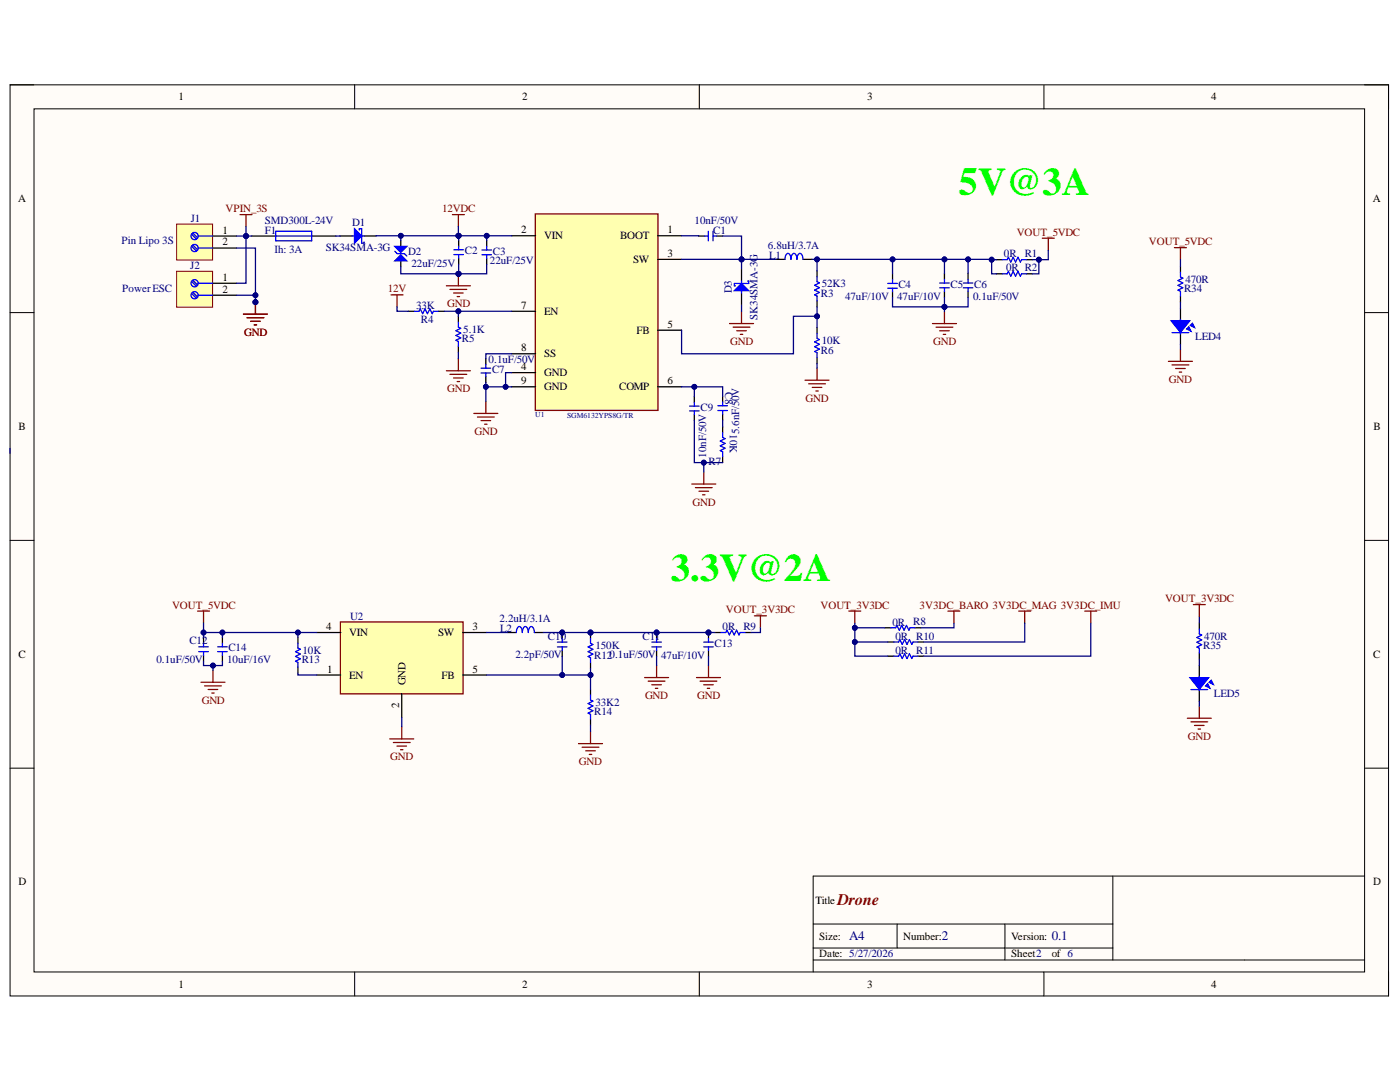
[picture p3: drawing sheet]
<svg xmlns="http://www.w3.org/2000/svg" width="279mm" height="216mm" viewBox="0 0 279 216" stroke-linecap="round" stroke-linejoin="round" font-family="sans-serif">
<defs><g id="words">
<g font-size="7.8" fill="#0f0">
<text x="191.3" y="38.8">5V@3A</text>
<text x="133.9" y="116">3.3V@2A</text>
</g>
<text font-size="3.2" fill="#800000" x="167.1" y="180.6">Drone</text>
<g font-size="2.6" fill="#000080">
<text x="169.5" y="187.6">A4</text>
<text x="187.9" y="187.6">2</text>
<text x="209.9" y="187.6">0.1</text>
</g>
<g font-size="2.2">
<text x="35.6" y="20">1</text>
<text x="104.2" y="20">2</text>
<text x="173" y="20">3</text>
<text x="241.7" y="20">4</text>
<text x="3.6" y="40.3">A</text>
<text x="274" y="40.3">A</text>
<text x="44.4" y="46.6">1</text>
<text x="104" y="46.5">2</text>
<text x="108.6" y="47.8">VIN</text>
<text x="123.7" y="47.8">BOOT</text>
<text x="133.2" y="46.5">1</text>
<text x="44.4" y="49">2</text>
<text x="126.4" y="52.4">SW</text>
<text x="133.2" y="51.2">3</text>
<text x="44.4" y="56">1</text>
<text x="44.4" y="58.4">2</text>
<text x="104" y="61.6">7</text>
<text x="108.6" y="62.8">EN</text>
<text x="133.2" y="65.4">5</text>
<text x="104" y="70.1">8</text>
<text x="108.6" y="71.3">SS</text>
<text x="127" y="66.6">FB</text>
<text x="104" y="73.8">4</text>
<text x="104" y="76.7">9</text>
<text x="108.6" y="75">GND</text>
<text x="108.6" y="77.9">GND</text>
<text x="123.6" y="77.9">COMP</text>
<text x="133.2" y="76.7">6</text>
<text x="3.7" y="85.8">B</text>
<text x="274.1" y="85.8">B</text>
<text x="65.1" y="125.7">4</text>
<text x="94.3" y="125.7">3</text>
<text x="3.7" y="131.3">C</text>
<text x="69.7" y="126.9">VIN</text>
<text x="87.5" y="126.9">SW</text>
<text x="274" y="131.3">C</text>
<text x="65.3" y="134.2">1</text>
<text x="69.7" y="135.4">EN</text>
<text x="80.9" y="136.7" transform="rotate(-90 80.9 136.7)">GND</text>
<text x="88.1" y="135.4">FB</text>
<text x="94.3" y="134.2">5</text>
<text x="79.7" y="141.3" transform="rotate(-90 79.7 141.3)">2</text>
<text x="3.7" y="176.7">D</text>
<text x="274" y="176.7">D</text>
<text x="162.7" y="180.3">Title</text>
<text x="163.5" y="187.5">Size:</text>
<text x="163.5" y="191">Date: 5/27/2026</text>
<text x="180.2" y="187.5">Number:</text>
<text x="201.8" y="187.5">Version:</text>
<text x="201.8" y="191">Sheet2</text>
<text x="209.9" y="191">of 6</text>
<text x="35.6" y="197.1">1</text>
<text x="104.2" y="197.1">2</text>
<text x="173" y="197.1">3</text>
<text x="241.7" y="197.1">4</text>
</g>
<g font-size="2.2" fill="#000080">
<text x="38.1" y="44.2">J1</text>
<text x="52.9" y="46.6">F1</text>
<text x="52.9" y="44.7">SMD300L-24V</text>
<text x="70.3" y="45.2">D1</text>
<text x="138.6" y="44.7">10nF/50V</text>
<text x="142.3" y="46.6">C1</text>
<text x="24.3" y="48.7">Pin Lipo 3S</text>
<text x="38" y="53.6">J2</text>
<text x="54.8" y="50.4">Ih: 3A</text>
<text x="65" y="50.1">SK34SMA-3G</text>
<text x="81.5" y="50.8">D2</text>
<text x="82.1" y="53.2">22uF/25V</text>
<text x="92.8" y="50.7">C2</text>
<text x="97.8" y="52.8">22uF/25V</text>
<text x="98.4" y="50.8">C3</text>
<text x="153.3" y="49.6">6.8uH/3.7A</text>
<text x="153.5" y="51.6">L1</text>
<text x="200.4" y="51.3">0R</text>
<text x="204.5" y="51.3">R1</text>
<text x="24.4" y="58.2">PowerESC</text>
<text x="146.1" y="58.5" transform="rotate(-90 146.1 58.5)">D3</text>
<text x="163.8" y="59.3">R3</text>
<text x="164" y="57.3">52K3</text>
<text x="168.7" y="59.9">47uF/10V</text>
<text x="179.1" y="59.8">47uF/10V</text>
<text x="179.3" y="57.5">C4</text>
<text x="189.7" y="57.4">C5</text>
<text x="194.2" y="59.8">0.1uF/50V</text>
<text x="194.4" y="57.4">C6</text>
<text x="200.8" y="54.1">0R R2</text>
<text x="236.3" y="58.3">R34</text>
<text x="236.6" y="56.4">470R</text>
<text x="83.1" y="61.6">33K</text>
<text x="84" y="64.5">R4</text>
<text x="151.1" y="63.8" transform="rotate(-90 151.1 63.8)">SK34SMA-3G</text>
<text x="92.2" y="68.3">R5</text>
<text x="92.4" y="66.4">5.1K</text>
<text x="163.8" y="70.6">R6</text>
<text x="164" y="68.6">10K</text>
<text x="238.5" y="67.8">LED4</text>
<text x="97.5" y="72.4">0.1uF/50V</text>
<text x="98.2" y="74.4">C7</text>
<text x="139.8" y="81.9">C9</text>
<text x="144.7" y="78.1" transform="rotate(90 144.7 78.1)">C8</text>
<text x="145.6" y="86.7" transform="rotate(90 145.6 86.7)">10K</text>
<text x="147.5" y="86.7" transform="rotate(-90 147.5 86.7)">5.6nF/50V</text>
<text x="140.9" y="91.3" transform="rotate(-90 140.9 91.3)">10nF/50V</text>
<text x="141.4" y="92.8">R7</text>
<text x="69.9" y="123.8">U2</text>
<text x="99.7" y="124.1">2.2uH/3.1A</text>
<text x="144.2" y="125.8">0R</text>
<text x="148.4" y="125.7">R9</text>
<text x="178.1" y="124.8">0R</text>
<text x="182.3" y="124.7">R8</text>
<text x="37.8" y="128.5">C12</text>
<text x="45.6" y="130">C14</text>
<text x="60.4" y="130.4">10K</text>
<text x="99.8" y="126">L2</text>
<text x="102.8" y="131.3">2.2pF/50V</text>
<text x="109.4" y="127.6">C10</text>
<text x="118.6" y="131.4">R120.1uF/50V 47uF/10V</text>
<text x="118.8" y="129.5">150K</text>
<text x="128.2" y="127.6">C11</text>
<text x="142.6" y="129.1">C13</text>
<text x="178.7" y="127.6">0R</text>
<text x="178.7" y="130.5">0R</text>
<text x="182.9" y="127.6">R10</text>
<text x="182.9" y="130.4">R11</text>
<text x="240.1" y="129.6">R35</text>
<text x="240.3" y="127.6">470R</text>
<text x="31.2" y="132.3">0.1uF/50V</text>
<text x="45.3" y="132.4">10uF/16V</text>
<text x="60.2" y="132.4">R13</text>
<text x="118.6" y="142.8">R14</text>
<text x="118.8" y="140.8">33K2</text>
<text x="242.2" y="139">LED5</text>
</g>
<g font-size="2.2" fill="#800000">
<text x="45" y="42.4">VPIN_3S</text>
<text x="88.2" y="42.4">12VDC</text>
<text x="202.9" y="47">VOUT_5VDC</text>
<text x="229.3" y="48.9">VOUT_5VDC</text>
<text x="77.4" y="58.3">12V</text>
<text x="89.2" y="61.3">GND</text>
<text x="48.7" y="67">GND</text>
<text x="145.7" y="68.8">GND</text>
<text x="186.2" y="68.8">GND</text>
<text x="233.3" y="76.4">GND</text>
<text x="89.2" y="78.2">GND</text>
<text x="160.8" y="80.2">GND</text>
<text x="94.7" y="86.8">GND</text>
<text x="138.2" y="100.9">GND</text>
<text x="34.3" y="121.4">VOUT_5VDC</text>
<text x="144.9" y="122.4">VOUT_3V3DC</text>
<text x="163.7" y="121.4">VOUT_3V3DC</text>
<text x="183.5" y="121.4">3V3DC_BARO 3V3DC_MAG 3V3DC_IMU</text>
<text x="232.5" y="120.2">VOUT_3V3DC</text>
<text x="40.3" y="140.4">GND</text>
<text x="128.7" y="139.5">GND</text>
<text x="139.1" y="139.5">GND</text>
<text x="237.1" y="147.6">GND</text>
<text x="77.9" y="151.7">GND</text>
<text x="115.5" y="152.7">GND</text>
</g>
<g font-size="1.5" fill="#000080">
<text x="106.8" y="83.2">U1</text>
<text x="113.2" y="83.5">SGM6132YPS8G/TR</text>
</g>
</g></defs>
<path d="M2 16.9h275.1v181.8h-275.1z" fill-rule="evenodd" fill="#fffcf8"/>
<path d="M2 16.9h275.1v181.8h-275.1z" fill="none" stroke="#000" stroke-width=".2"/>
<path d="M6.8 21.7h265.5v172.2h-265.5z" fill-rule="evenodd" fill="#fffcf8"/>
<g fill="none" stroke="#000" stroke-width=".2">
<path d="M2 16.9h4.8M70.8 16.9v4.8M139.6 16.9v4.8M208.3 16.9v4.8M272.3 16.9h4.8v4.8M6.8 21.7h265.5v172.2h-265.5zM2 62.4h4.8M272.3 62.4h4.8M2 107.8h4.8M272.3 107.8h4.8M2 153.3h4.8M272.3 153.3h4.8"/>
<path d="M222.1 174.8v16.8M272.3 174.8h-110v19.1M70.8 193.9v4.8M139.6 193.9v4.8M162.3 184.4h59.8M162.3 191.6h110M162.3 189.2h59.8M179 184.4v4.8M200.6 184.4v7.2M208.3 193.9v4.8M277.1 193.9v4.8"/>
</g>
<path d="M106.8 42.7h24.5v39.2h-24.5z" fill-rule="evenodd" fill="#ffffb0"/>
<path d="M106.8 42.7h24.5v39.2h-24.5z" fill="none" stroke="#800000" stroke-width=".25"/>
<path d="M67.9 47.1h2.4M72.7 47.1h2.4M102.1 47h4.8M131.2 47h4.8M131.2 51.8h4.8M102.1 62.1h4.8M102.1 70.6h4.8M102.1 74.4h4.8M102.1 77.2h4.8M131.2 77.2h4.8M131.2 65.9h4.8" fill="none" stroke="#000" stroke-width=".25"/>
<path d="M70.7 45.6l1.5 1.5-1.5 1.4z" fill="#00f"/>
<path d="M70.3 47.1h2.4M70.7 45.6l1.5 1.5-1.5 1.4zM71.7 45.9v-.3h.5v2.9h.5v-.2" fill="none" stroke="#00f" stroke-width=".25"/>
<path d="M80 48v1.2M80 52v1.2" fill="none" stroke="#000" stroke-width=".25"/>
<path d="M80 50.8l1.2 1.2h-2.4z" fill="#00f"/>
<path d="M78.8 50.1l.5 .5h1.4l.5 .5M80 50.8l1.2 1.2h-2.4z" fill="none" stroke="#00f" stroke-width=".25"/>
<path d="M78.8 49.2h2.4l-1.2 1.2z" fill="#00f"/>
<g fill="none" stroke="#00f" stroke-width=".25">
<path d="M55 46.1h7.2v2h-7.2zM55 47.1h7.2M78.8 49.2h2.4l-1.2 1.2zM90.6 49.8h1.9M90.6 50.8h1.9M91.5 49.1v.7M91.5 50.8v.7M96.2 49.9h1.9M96.2 50.8h1.9M97.1 49.2v.7M97.1 50.8v.8M156.7 51.8a1.07 1.07 0 0 1 .6-1.2 1.06 1.06 0 0 1 .6 1.2 1.07 1.07 0 0 1 .6-1.2 1.07 1.07 0 0 1 .6 1.2 1.06 1.06 0 0 1 .5-1.2 1.07 1.07 0 0 1 .6 1.2"/>
<path d="M82.7 62.1h.9l.3-.5 .4 1 .5-1 .5 1 .5-1 .5 1 .2-.5h1M96 73.5h1.9M96 74.4h1.9M97 72.7v.8M97 74.4v.7"/>
</g>
<path d="M50.2 47.1h4.8M62.2 47.1h4.8M91.5 47.9v1.2M91.5 51.5v1.2M97.1 48v1.2M97.1 51.6v1.2M154.9 51.8h1.8M160.2 51.8h1.8M81.5 62.1h1.2M87.5 62.1h1.1M97 71.5v1.2M97 75.1v1.2" fill="none" stroke="#000" stroke-width=".25"/>
<path d="M89.1 57h4.8M89.8 57.7h3.4M90.5 58.5h1.9M91.2 59.2h.5M91.5 54.6v2.4" fill="none" stroke="#800000" stroke-width=".25"/>
<circle cx="91.5" cy="54.6" r=".48" fill="#000080"/>
<circle cx="91.5" cy="54.6" r=".48" fill="none" stroke="#000080" stroke-width=".2"/>
<path d="M139.4 47.1h1.2M143 47.1h1.2M148 53.7v2.4M148 58.5v2.4M91.5 63.1v1.2M91.5 69.1v1.2" fill="none" stroke="#000" stroke-width=".25"/>
<path d="M140.6 47.1h.7M141.3 46.1v2M142.3 46.1v2M142.3 47.1h.7M91.5 64.3v1l.5 .2-1 .5 1 .5-1 .4 1 .5-1 .5 .5 .2v1" fill="none" stroke="#00f" stroke-width=".25"/>
<path d="M78 58.8h2.4M79.2 58.8v2.4M89.1 74h4.8M89.8 74.7h3.4M90.5 75.4h1.9M91.2 76.1h.5M91.5 71.6v2.4M94.6 82.5h4.7M95.3 83.2h3.3M96 83.9h1.9M96.7 84.6h.5M97 80.1v2.4" fill="none" stroke="#800000" stroke-width=".25"/>
<path d="M148 56.6l1.4 1.4h-2.8z" fill="#00f"/>
<g fill="none" stroke="#00f" stroke-width=".25">
<path d="M148 56.6l1.4 1.4h-2.8zM148 56.1v2.4M149.2 56.1h.2v.5h-2.8v.4h.2M163.1 55.2v1l.4 .2-.9 .5 .9 .5-.9 .5 .9 .5-.9 .4 .5 .3v.9M177.2 56.6h1.9M177.2 57.5h1.9M178.1 55.8v.8M178.1 57.5v.7M187.5 56.5h1.9M187.5 57.4h1.9M188.5 55.8v.7M188.5 57.4v.7"/>
<path d="M192.2 56.5h2M192.2 57.4h2M193.2 55.8v.7M193.2 57.4v.7M200 51.8h1l.2-.5 .5 1 .5-1 .5 1 .5-1 .4 1 .3-.5h.9M200 54.6h1l.2-.4 .5 .9 .5-.9 .5 .9 .5-.9 .4 .9 .3-.5h.9M163.1 66.5v1l.4 .2-.9 .5 .9 .5-.9 .5 .9 .5-.9 .4 .5 .3v.9M137.6 81h1.9M137.6 82h1.9M138.6 80.3v.7M138.6 82v.7M143.3 81h1.9"/>
<path d="M143.3 81.9h1.9M144.2 80.2v.8M144.2 81.9v.7M144.2 86.3v1l.5 .2-1 .5 1 .5-1 .5 1 .4-1 .5 .5 .3v.9M39.7 129.1h1.9M39.7 130h1.9M40.6 128.4v.7M40.6 130v.7M43.4 129.1h1.9M43.4 130h1.9M44.4 128.4v.7M44.4 130v.7"/>
<path d="M59.5 128.4v.9l.4 .2-.9 .5 .9 .5-.9 .5 .9 .5-.9 .4 .5 .3v.9M103 126.2a1.06 1.06 0 0 1 .6-1.2 1.07 1.07 0 0 1 .6 1.2 1.07 1.07 0 0 1 .6-1.2 1.06 1.06 0 0 1 .6 1.2 1.07 1.07 0 0 1 .6-1.2 1.07 1.07 0 0 1 .6 1.2"/>
</g>
<g fill="none" stroke="#000" stroke-width=".25">
<path d="M163.1 54.1v1.1M178.1 54.6v1.2M178.1 58.2v1.2M188.5 54.6v1.2M188.5 58.1v1.2M193.2 54.6v1.2M193.2 58.1v1.2M198.8 51.8h1.2M198.8 54.6h1.2M204.8 51.8h1.2M204.8 54.6h1.2M138.6 79.1v1.2"/>
<path d="M144.2 79v1.2M163.1 60v1.2M163.1 65.4v1.1M163.1 71.3v1.2M138.6 82.7v1.2M144.2 82.6v1.2M144.2 85.1v1.2M144.2 91.1v1.2M40.6 127.2v1.2M40.6 130.7v1.2M44.4 127.2v1.2M44.4 130.7v1.2"/>
<path d="M59.5 127.2v1.2M59.5 133.1v1.2M101.3 126.2h1.7M106.6 126.2h1.8"/>
</g>
<g fill="none" stroke="#800000" stroke-width=".25">
<path d="M208 47.5h2.4M209.2 47.5v2.4M145.6 64.6h4.8M146.3 65.3h3.4M147 66h1.9M147.7 66.7h.5M148 62.2v2.4M160.7 75.9h4.7M161.4 76.6h3.3M162.1 77.3h1.9M162.8 78h.5M163.1 73.5v2.4"/>
<path d="M186.1 64.6h4.8M186.8 65.3h3.4M187.5 66h1.9M188.3 66.7h.4M188.5 62.2v2.4M138.1 96.6h4.7M138.8 97.3h3.3M139.5 98h1.9M140.2 98.7h.5M140.5 94.2v2.4"/>
</g>
<circle cx="112.2" cy="126.2" r=".48" fill="#000080"/>
<circle cx="112.2" cy="126.2" r=".48" fill="none" stroke="#000080" stroke-width=".2"/>
<path d="M112.2 126.2v1.2M112.2 129.8v1.2" fill="none" stroke="#000" stroke-width=".25"/>
<circle cx="112.2" cy="126.2" r=".48" fill="#000080"/>
<circle cx="112.2" cy="126.2" r=".48" fill="none" stroke="#000080" stroke-width=".2"/>
<path d="M111.2 128.1h2M111.2 129.1h2M112.2 127.4v.7M112.2 129.1v.7" fill="none" stroke="#00f" stroke-width=".25"/>
<circle cx="117.8" cy="126.2" r=".48" fill="#000080"/>
<circle cx="117.8" cy="126.2" r=".48" fill="none" stroke="#000080" stroke-width=".2"/>
<path d="M117.9 126.2v1.2M117.9 132.2v1.2" fill="none" stroke="#000" stroke-width=".25"/>
<circle cx="117.8" cy="126.2" r=".48" fill="#000080"/>
<circle cx="117.8" cy="126.2" r=".48" fill="none" stroke="#000080" stroke-width=".2"/>
<path d="M117.9 127.4v1l.4 .2-.9 .5 .9 .5-.9 .4 .9 .5-.9 .5 .5 .2v1M117.9 138.7v1l.4 .2-.9 .5 .9 .5-.9 .4 .9 .5-.9 .5 .5 .2v1" fill="none" stroke="#00f" stroke-width=".25"/>
<path d="M117.9 137.5v1.2M117.9 143.5v1.2" fill="none" stroke="#000" stroke-width=".25"/>
<circle cx="131" cy="126.2" r=".48" fill="#000080"/>
<circle cx="131" cy="126.2" r=".48" fill="none" stroke="#000080" stroke-width=".2"/>
<path d="M131 126.2v1.2M131 129.8v1.2" fill="none" stroke="#000" stroke-width=".25"/>
<circle cx="131" cy="126.2" r=".48" fill="#000080"/>
<circle cx="131" cy="126.2" r=".48" fill="none" stroke="#000080" stroke-width=".2"/>
<path d="M130.1 128.1h1.9M130.1 129.1h1.9M131 127.4v.7M131 129.1v.7" fill="none" stroke="#00f" stroke-width=".25"/>
<circle cx="141.4" cy="126.2" r=".48" fill="#000080"/>
<circle cx="141.4" cy="126.2" r=".48" fill="none" stroke="#000080" stroke-width=".2"/>
<path d="M141.4 126.2v1.2M141.4 129.8v1.2" fill="none" stroke="#000" stroke-width=".25"/>
<circle cx="141.4" cy="126.2" r=".48" fill="#000080"/>
<circle cx="141.4" cy="126.2" r=".48" fill="none" stroke="#000080" stroke-width=".2"/>
<path d="M140.4 128.1h2M140.4 129.1h2M141.4 127.4v.7M141.4 129.1v.7M143.9 126.2h.9l.3-.5 .5 1 .4-1 .5 1 .5-1 .5 1 .2-.5h1" fill="none" stroke="#00f" stroke-width=".25"/>
<path d="M142.7 126.2h1.2M148.7 126.2h1.2" fill="none" stroke="#000" stroke-width=".25"/>
<g fill="none" stroke="#800000" stroke-width=".25">
<path d="M39.4 121.9h2.4M40.1 136.1h4.8M40.6 121.9v2.4M40.8 136.9h3.4M41.5 137.6h2M42.3 138.3h.4M42.5 133.7v2.4M128.6 135.2h4.8M129.4 135.9h3.3M130.1 136.6h1.9M130.8 137.3h.5M131 132.8v2.4"/>
<path d="M139 135.2h4.8M139.7 135.9h3.4M140.4 136.6h2M141.2 137.3h.4M141.4 132.8v2.4M150.6 122.9h2.4M151.8 122.9v2.4M77.8 147.4h4.8M78.5 148.2h3.4M79.2 148.9h1.9M79.9 149.6h.5M80.2 145.1v2.3"/>
<path d="M115.5 148.4h4.7M116.2 149.1h3.3M116.9 149.8h1.9M117.6 150.5h.5M117.9 146v2.4"/>
</g>
<path d="M35.2 44.7h7.2v7.2h-7.2z" fill-rule="evenodd" fill="#ffffb0"/>
<path d="M35.2 44.7h7.2v7.2h-7.2z" fill="none" stroke="#800000" stroke-width=".2"/>
<path d="M42.4 47.1h4.8M42.4 49.5h4.8" fill="none" stroke="#000" stroke-width=".25"/>
<g fill="none" stroke="#00f" stroke-width=".25">
<path d="M38.2 46.7l1 1M38.2 49.1l1 1M38.5 46.5l.9 1M38.5 48.9l.9 1M39.6 47.1h2.8M39.6 49.5h2.8"/>
<circle cx="38.8" cy="47.1" r=".72"/>
<circle cx="38.8" cy="49.5" r=".72"/>
</g>
<path d="M35.2 54.1h7.2v7.2h-7.2z" fill-rule="evenodd" fill="#ffffb0"/>
<path d="M35.2 54.1h7.2v7.2h-7.2z" fill="none" stroke="#800000" stroke-width=".2"/>
<path d="M42.4 56.5h4.8M42.4 58.9h4.8" fill="none" stroke="#000" stroke-width=".25"/>
<g fill="none" stroke="#00f" stroke-width=".25">
<path d="M38.2 56.2l1 .9M38.2 58.6l1 .9M38.5 55.9l.9 1M38.5 58.3l.9 1M39.6 56.5h2.8M39.6 58.9h2.8"/>
<circle cx="38.8" cy="56.5" r=".72"/>
<circle cx="38.8" cy="58.9" r=".72"/>
</g>
<path d="M48.6 62.7h4.8M49.3 63.4h3.4M50 64.1h1.9M50.7 64.8h.5M51 60.3v2.4" fill="none" stroke="#800000" stroke-width=".25"/>
<circle cx="51" cy="60.3" r=".48" fill="#000080"/>
<circle cx="51" cy="60.3" r=".48" fill="none" stroke="#000080" stroke-width=".2"/>
<path d="M48.6 62.7h4.8M49.3 63.4h3.4M50 64.1h1.9M50.7 64.8h.5M51 60.3v2.4" fill="none" stroke="#800000" stroke-width=".25"/>
<circle cx="51" cy="60.3" r=".48" fill="#000080"/>
<circle cx="51" cy="60.3" r=".48" fill="none" stroke="#000080" stroke-width=".2"/>
<path d="M47.9 42.8h2.4M49.1 42.8v2.4M90.3 42.8h2.4M91.5 42.8v2.4" fill="none" stroke="#800000" stroke-width=".25"/>
<path d="M67.9 124.1h24.5v14.4h-24.5z" fill-rule="evenodd" fill="#ffffb0"/>
<path d="M67.9 124.1h24.5v14.4h-24.5zM169.4 121.9h2.4M170.6 121.9v2.4M189.2 121.9h2.4M190.4 121.9v2.4M203.3 121.9h2.4M204.5 121.9v2.4M216.5 121.9h2.4M217.7 121.9v2.4" fill="none" stroke="#800000" stroke-width=".25"/>
<path d="M63.2 126.2h4.8M63.2 134.7h4.8M80.2 138.4v4.8M92.3 126.2h4.8M92.3 134.7h4.8M176.6 125.3h1.2M177.2 128.1h1.2M177.2 130.9h1.2M182.6 125.3h1.2M183.2 128.1h1.2M183.2 130.9h1.2" fill="none" stroke="#000" stroke-width=".25"/>
<path d="M177.8 125.3h1l.2-.5 .5 1 .5-1 .4 1 .5-1 .5 1 .2-.5h1M178.4 128.1h.9l.3-.5 .5 1 .4-1 .5 1 .5-1 .5 1 .2-.5h1M178.4 130.9h.9l.3-.4 .5 .9 .4-.9 .5 .9 .5-.9 .5 .9 .2-.5h1" fill="none" stroke="#00f" stroke-width=".25"/>
<path d="M170.6 124.3v1h6" fill="none" stroke="#000080" stroke-width=".25"/>
<circle cx="170.6" cy="125.3" r=".48" fill="#000080"/>
<circle cx="170.6" cy="125.3" r=".48" fill="none" stroke="#000080" stroke-width=".2"/>
<path d="M40.6 131.9v.9h3.8v-.9" fill="none" stroke="#000080" stroke-width=".25"/>
<circle cx="42.5" cy="132.8" r=".48" fill="#000080"/>
<circle cx="42.5" cy="132.8" r=".48" fill="none" stroke="#000080" stroke-width=".2"/>
<path d="M63.2 126.2h-22.6v1" fill="none" stroke="#000080" stroke-width=".25"/>
<circle cx="59.5" cy="126.2" r=".48" fill="#000080"/>
<circle cx="59.5" cy="126.2" r=".48" fill="none" stroke="#000080" stroke-width=".2"/>
<circle cx="44.4" cy="126.2" r=".48" fill="#000080"/>
<circle cx="44.4" cy="126.2" r=".48" fill="none" stroke="#000080" stroke-width=".2"/>
<circle cx="40.6" cy="126.2" r=".48" fill="#000080"/>
<circle cx="40.6" cy="126.2" r=".48" fill="none" stroke="#000080" stroke-width=".2"/>
<path d="M47.2 58.9h3.8v1.4" fill="none" stroke="#000080" stroke-width=".25"/>
<circle cx="51" cy="58.9" r=".48" fill="#000080"/>
<circle cx="51" cy="58.9" r=".48" fill="none" stroke="#000080" stroke-width=".2"/>
<circle cx="51" cy="60.3" r=".48" fill="#000080"/>
<circle cx="51" cy="60.3" r=".48" fill="none" stroke="#000080" stroke-width=".2"/>
<path d="M49.1 47.1v9.4h-1.9" fill="none" stroke="#000080" stroke-width=".25"/>
<circle cx="49.1" cy="47.1" r=".48" fill="#000080"/>
<circle cx="49.1" cy="47.1" r=".48" fill="none" stroke="#000080" stroke-width=".2"/>
<path d="M47.2 49.5h3.8v9.4" fill="none" stroke="#000080" stroke-width=".25"/>
<circle cx="51" cy="58.9" r=".48" fill="#000080"/>
<circle cx="51" cy="58.9" r=".48" fill="none" stroke="#000080" stroke-width=".2"/>
<path d="M47.2 47.1h3" fill="none" stroke="#000080" stroke-width=".25"/>
<circle cx="49.1" cy="47.1" r=".48" fill="#000080"/>
<circle cx="49.1" cy="47.1" r=".48" fill="none" stroke="#000080" stroke-width=".2"/>
<path d="M67.9 47.1h-.9M91.5 47l-16.4 .1M59.5 134.3v.4h3.7" fill="none" stroke="#000080" stroke-width=".25"/>
<circle cx="80" cy="47" r=".48" fill="#000080"/>
<circle cx="80" cy="47" r=".48" fill="none" stroke="#000080" stroke-width=".2"/>
<circle cx="91.5" cy="47" r=".48" fill="#000080"/>
<circle cx="91.5" cy="47" r=".48" fill="none" stroke="#000080" stroke-width=".2"/>
<path d="M97.1 52.8v1.8h-17.1v-1.4M79.2 61.2v.9h2.3" fill="none" stroke="#000080" stroke-width=".25"/>
<circle cx="91.5" cy="54.6" r=".48" fill="#000080"/>
<circle cx="91.5" cy="54.6" r=".48" fill="none" stroke="#000080" stroke-width=".2"/>
<circle cx="91.5" cy="54.6" r=".48" fill="#000080"/>
<circle cx="91.5" cy="54.6" r=".48" fill="none" stroke="#000080" stroke-width=".2"/>
<path d="M88.6 62.1h13.5" fill="none" stroke="#000080" stroke-width=".25"/>
<circle cx="91.5" cy="62.1" r=".48" fill="#000080"/>
<circle cx="91.5" cy="62.1" r=".48" fill="none" stroke="#000080" stroke-width=".2"/>
<path d="M91.5 45.2v1.8" fill="none" stroke="#000080" stroke-width=".25"/>
<circle cx="91.5" cy="47" r=".48" fill="#000080"/>
<circle cx="91.5" cy="47" r=".48" fill="none" stroke="#000080" stroke-width=".2"/>
<circle cx="91.5" cy="47" r=".48" fill="#000080"/>
<circle cx="91.5" cy="47" r=".48" fill="none" stroke="#000080" stroke-width=".2"/>
<path d="M91.5 47h10.6" fill="none" stroke="#000080" stroke-width=".25"/>
<circle cx="91.5" cy="47" r=".48" fill="#000080"/>
<circle cx="91.5" cy="47" r=".48" fill="none" stroke="#000080" stroke-width=".2"/>
<circle cx="97.1" cy="47" r=".48" fill="#000080"/>
<circle cx="97.1" cy="47" r=".48" fill="none" stroke="#000080" stroke-width=".2"/>
<path d="M102.1 77.2h-5.1v2.9" fill="none" stroke="#000080" stroke-width=".25"/>
<circle cx="100.9" cy="77.2" r=".48" fill="#000080"/>
<circle cx="100.9" cy="77.2" r=".48" fill="none" stroke="#000080" stroke-width=".2"/>
<circle cx="97" cy="77.2" r=".48" fill="#000080"/>
<circle cx="97" cy="77.2" r=".48" fill="none" stroke="#000080" stroke-width=".2"/>
<path d="M102.1 70.6h-5.1v.9M97.1 134.7h20.8" fill="none" stroke="#000080" stroke-width=".25"/>
<circle cx="112.2" cy="134.7" r=".48" fill="#000080"/>
<circle cx="112.2" cy="134.7" r=".48" fill="none" stroke="#000080" stroke-width=".2"/>
<circle cx="117.8" cy="134.7" r=".48" fill="#000080"/>
<circle cx="117.8" cy="134.7" r=".48" fill="none" stroke="#000080" stroke-width=".2"/>
<path d="M102.1 74.4h-1.2v2.8M97.1 126.2h4.2" fill="none" stroke="#000080" stroke-width=".25"/>
<circle cx="100.9" cy="77.2" r=".48" fill="#000080"/>
<circle cx="100.9" cy="77.2" r=".48" fill="none" stroke="#000080" stroke-width=".2"/>
<path d="M108.4 126.2h34.3" fill="none" stroke="#000080" stroke-width=".25"/>
<circle cx="141.4" cy="126.2" r=".48" fill="#000080"/>
<circle cx="141.4" cy="126.2" r=".48" fill="none" stroke="#000080" stroke-width=".2"/>
<circle cx="131" cy="126.2" r=".48" fill="#000080"/>
<circle cx="131" cy="126.2" r=".48" fill="none" stroke="#000080" stroke-width=".2"/>
<circle cx="117.8" cy="126.2" r=".48" fill="#000080"/>
<circle cx="117.8" cy="126.2" r=".48" fill="none" stroke="#000080" stroke-width=".2"/>
<circle cx="112.2" cy="126.2" r=".48" fill="#000080"/>
<circle cx="112.2" cy="126.2" r=".48" fill="none" stroke="#000080" stroke-width=".2"/>
<path d="M136 77.2h8.2v1.8" fill="none" stroke="#000080" stroke-width=".25"/>
<circle cx="138.6" cy="77.2" r=".48" fill="#000080"/>
<circle cx="138.6" cy="77.2" r=".48" fill="none" stroke="#000080" stroke-width=".2"/>
<path d="M163.1 63.1h-4.8v7.5h-22.3v-4.7" fill="none" stroke="#000080" stroke-width=".25"/>
<circle cx="163.1" cy="63.1" r=".48" fill="#000080"/>
<circle cx="163.1" cy="63.1" r=".48" fill="none" stroke="#000080" stroke-width=".2"/>
<path d="M136 51.8h18.9" fill="none" stroke="#000080" stroke-width=".25"/>
<circle cx="148" cy="51.8" r=".48" fill="#000080"/>
<circle cx="148" cy="51.8" r=".48" fill="none" stroke="#000080" stroke-width=".2"/>
<path d="M136 47l3.4 .1M138.6 83.9v8.4h5.6" fill="none" stroke="#000080" stroke-width=".25"/>
<circle cx="140.5" cy="92.3" r=".48" fill="#000080"/>
<circle cx="140.5" cy="92.3" r=".48" fill="none" stroke="#000080" stroke-width=".2"/>
<path d="M144.2 47.1h3.8v4.7" fill="none" stroke="#000080" stroke-width=".25"/>
<circle cx="148" cy="51.8" r=".48" fill="#000080"/>
<circle cx="148" cy="51.8" r=".48" fill="none" stroke="#000080" stroke-width=".2"/>
<path d="M162 51.8h1.1v2.3M151.8 125.3v.9h-1.9" fill="none" stroke="#000080" stroke-width=".25"/>
<circle cx="163.1" cy="51.8" r=".48" fill="#000080"/>
<circle cx="163.1" cy="51.8" r=".48" fill="none" stroke="#000080" stroke-width=".2"/>
<path d="M163.1 51.8h15v2.8" fill="none" stroke="#000080" stroke-width=".25"/>
<circle cx="178.1" cy="51.8" r=".48" fill="#000080"/>
<circle cx="178.1" cy="51.8" r=".48" fill="none" stroke="#000080" stroke-width=".2"/>
<circle cx="163.1" cy="51.8" r=".48" fill="#000080"/>
<circle cx="163.1" cy="51.8" r=".48" fill="none" stroke="#000080" stroke-width=".2"/>
<path d="M193.2 59.3v1.9h-15.1v-1.8" fill="none" stroke="#000080" stroke-width=".25"/>
<circle cx="188.5" cy="61.2" r=".48" fill="#000080"/>
<circle cx="188.5" cy="61.2" r=".48" fill="none" stroke="#000080" stroke-width=".2"/>
<path d="M178.1 51.8h15.1v2.8" fill="none" stroke="#000080" stroke-width=".25"/>
<circle cx="193.2" cy="51.8" r=".48" fill="#000080"/>
<circle cx="193.2" cy="51.8" r=".48" fill="none" stroke="#000080" stroke-width=".2"/>
<circle cx="188.5" cy="51.8" r=".48" fill="#000080"/>
<circle cx="188.5" cy="51.8" r=".48" fill="none" stroke="#000080" stroke-width=".2"/>
<circle cx="178.1" cy="51.8" r=".48" fill="#000080"/>
<circle cx="178.1" cy="51.8" r=".48" fill="none" stroke="#000080" stroke-width=".2"/>
<path d="M193.2 51.8h4.7M190.4 124.3v1h-6.6" fill="none" stroke="#000080" stroke-width=".25"/>
<circle cx="193.2" cy="51.8" r=".48" fill="#000080"/>
<circle cx="193.2" cy="51.8" r=".48" fill="none" stroke="#000080" stroke-width=".2"/>
<circle cx="197.9" cy="51.8" r=".48" fill="#000080"/>
<circle cx="197.9" cy="51.8" r=".48" fill="none" stroke="#000080" stroke-width=".2"/>
<path d="M198.8 51.8h-.9v2.8h.9" fill="none" stroke="#000080" stroke-width=".25"/>
<circle cx="197.9" cy="51.8" r=".48" fill="#000080"/>
<circle cx="197.9" cy="51.8" r=".48" fill="none" stroke="#000080" stroke-width=".2"/>
<path d="M206 51.8h1.3v2.8h-1.3" fill="none" stroke="#000080" stroke-width=".25"/>
<circle cx="207.3" cy="51.8" r=".48" fill="#000080"/>
<circle cx="207.3" cy="51.8" r=".48" fill="none" stroke="#000080" stroke-width=".2"/>
<path d="M209.2 49.9v1.9h-1.9" fill="none" stroke="#000080" stroke-width=".25"/>
<circle cx="207.3" cy="51.8" r=".48" fill="#000080"/>
<circle cx="207.3" cy="51.8" r=".48" fill="none" stroke="#000080" stroke-width=".2"/>
<path d="M2 89.5v.9M40.6 124.3v1.9" fill="none" stroke="#000080" stroke-width=".25"/>
<circle cx="40.6" cy="126.2" r=".48" fill="#000080"/>
<circle cx="40.6" cy="126.2" r=".48" fill="none" stroke="#000080" stroke-width=".2"/>
<path d="M42.5 132.8v.9" fill="none" stroke="#000080" stroke-width=".25"/>
<circle cx="42.5" cy="132.8" r=".48" fill="#000080"/>
<circle cx="42.5" cy="132.8" r=".48" fill="none" stroke="#000080" stroke-width=".2"/>
<path d="M44.4 126.2v1" fill="none" stroke="#000080" stroke-width=".25"/>
<circle cx="44.4" cy="126.2" r=".48" fill="#000080"/>
<circle cx="44.4" cy="126.2" r=".48" fill="none" stroke="#000080" stroke-width=".2"/>
<path d="M49.1 45.2v1.9" fill="none" stroke="#000080" stroke-width=".25"/>
<circle cx="49.1" cy="47.1" r=".48" fill="#000080"/>
<circle cx="49.1" cy="47.1" r=".48" fill="none" stroke="#000080" stroke-width=".2"/>
<path d="M59.5 126.2v1" fill="none" stroke="#000080" stroke-width=".25"/>
<circle cx="59.5" cy="126.2" r=".48" fill="#000080"/>
<circle cx="59.5" cy="126.2" r=".48" fill="none" stroke="#000080" stroke-width=".2"/>
<path d="M80 47v1" fill="none" stroke="#000080" stroke-width=".25"/>
<circle cx="80" cy="47" r=".48" fill="#000080"/>
<circle cx="80" cy="47" r=".48" fill="none" stroke="#000080" stroke-width=".2"/>
<path d="M91.5 62.1v1M91.5 70.3v1.3M80.2 143.2v1.9" fill="none" stroke="#000080" stroke-width=".25"/>
<circle cx="91.5" cy="62.1" r=".48" fill="#000080"/>
<circle cx="91.5" cy="62.1" r=".48" fill="none" stroke="#000080" stroke-width=".2"/>
<path d="M91.5 52.7v1.9" fill="none" stroke="#000080" stroke-width=".25"/>
<circle cx="91.5" cy="54.6" r=".48" fill="#000080"/>
<circle cx="91.5" cy="54.6" r=".48" fill="none" stroke="#000080" stroke-width=".2"/>
<path d="M91.5 47v.9" fill="none" stroke="#000080" stroke-width=".25"/>
<circle cx="91.5" cy="47" r=".48" fill="#000080"/>
<circle cx="91.5" cy="47" r=".48" fill="none" stroke="#000080" stroke-width=".2"/>
<path d="M97 76.3v.9" fill="none" stroke="#000080" stroke-width=".25"/>
<circle cx="97" cy="77.2" r=".48" fill="#000080"/>
<circle cx="97" cy="77.2" r=".48" fill="none" stroke="#000080" stroke-width=".2"/>
<path d="M97.1 47v1" fill="none" stroke="#000080" stroke-width=".25"/>
<circle cx="97.1" cy="47" r=".48" fill="#000080"/>
<circle cx="97.1" cy="47" r=".48" fill="none" stroke="#000080" stroke-width=".2"/>
<path d="M112.2 131v3.7" fill="none" stroke="#000080" stroke-width=".25"/>
<circle cx="112.2" cy="134.7" r=".48" fill="#000080"/>
<circle cx="112.2" cy="134.7" r=".48" fill="none" stroke="#000080" stroke-width=".2"/>
<path d="M117.9 133.4v4.1M117.9 144.7v1.3" fill="none" stroke="#000080" stroke-width=".25"/>
<circle cx="117.8" cy="134.7" r=".48" fill="#000080"/>
<circle cx="117.8" cy="134.7" r=".48" fill="none" stroke="#000080" stroke-width=".2"/>
<path d="M138.6 77.2v1.9M131 131v1.8" fill="none" stroke="#000080" stroke-width=".25"/>
<circle cx="138.6" cy="77.2" r=".48" fill="#000080"/>
<circle cx="138.6" cy="77.2" r=".48" fill="none" stroke="#000080" stroke-width=".2"/>
<path d="M140.5 92.3v1.9" fill="none" stroke="#000080" stroke-width=".25"/>
<circle cx="140.5" cy="92.3" r=".48" fill="#000080"/>
<circle cx="140.5" cy="92.3" r=".48" fill="none" stroke="#000080" stroke-width=".2"/>
<path d="M148 51.8v1.9M148 60.9v1.3M144.2 83.8v1.3M141.4 131v1.8" fill="none" stroke="#000080" stroke-width=".25"/>
<circle cx="148" cy="51.8" r=".48" fill="#000080"/>
<circle cx="148" cy="51.8" r=".48" fill="none" stroke="#000080" stroke-width=".2"/>
<path d="M163.1 61.2v4.2M163.1 72.5v1" fill="none" stroke="#000080" stroke-width=".25"/>
<circle cx="163.1" cy="63.1" r=".48" fill="#000080"/>
<circle cx="163.1" cy="63.1" r=".48" fill="none" stroke="#000080" stroke-width=".2"/>
<path d="M188.5 61.2v1" fill="none" stroke="#000080" stroke-width=".25"/>
<circle cx="188.5" cy="61.2" r=".48" fill="#000080"/>
<circle cx="188.5" cy="61.2" r=".48" fill="none" stroke="#000080" stroke-width=".2"/>
<path d="M188.5 59.3v1.9" fill="none" stroke="#000080" stroke-width=".25"/>
<circle cx="188.5" cy="61.2" r=".48" fill="#000080"/>
<circle cx="188.5" cy="61.2" r=".48" fill="none" stroke="#000080" stroke-width=".2"/>
<path d="M188.5 51.8v2.8" fill="none" stroke="#000080" stroke-width=".25"/>
<circle cx="188.5" cy="51.8" r=".48" fill="#000080"/>
<circle cx="188.5" cy="51.8" r=".48" fill="none" stroke="#000080" stroke-width=".2"/>
<path d="M170.6 125.3v5.6h6.6" fill="none" stroke="#000080" stroke-width=".25"/>
<circle cx="170.6" cy="128.1" r=".48" fill="#000080"/>
<circle cx="170.6" cy="128.1" r=".48" fill="none" stroke="#000080" stroke-width=".2"/>
<circle cx="170.6" cy="125.3" r=".48" fill="#000080"/>
<circle cx="170.6" cy="125.3" r=".48" fill="none" stroke="#000080" stroke-width=".2"/>
<path d="M170.6 128.1h6.6" fill="none" stroke="#000080" stroke-width=".25"/>
<circle cx="170.6" cy="128.1" r=".48" fill="#000080"/>
<circle cx="170.6" cy="128.1" r=".48" fill="none" stroke="#000080" stroke-width=".2"/>
<path d="M204.5 124.3v3.8h-20.1M217.7 124.3v6.6h-33.3" fill="none" stroke="#000080" stroke-width=".25"/>
<path d="M235.6 53.1v1.2M235.6 59.1v1.2" fill="none" stroke="#000" stroke-width=".25"/>
<path d="M235.6 54.3v1l.5 .2-1 .5 1 .5-1 .4 1 .5-1 .5 .5 .2v1" fill="none" stroke="#00f" stroke-width=".25"/>
<path d="M234.4 49.4h2.4M235.6 49.4v2.4" fill="none" stroke="#800000" stroke-width=".25"/>
<path d="M237.5 64.9l.5-.4 .5 .9z" fill="#00f"/>
<path d="M237.5 64.9l.5-.4 .5 .9z" fill="none" stroke="#00f" stroke-width=".2"/>
<path d="M236.8 65.7l.5-.5 .4 .9z" fill="#00f"/>
<path d="M236.8 65.7l.5-.5 .4 .9z" fill="none" stroke="#00f" stroke-width=".2"/>
<path d="M233.7 64h3.8l-1.9 2.4z" fill="#00f"/>
<path d="M233.7 64h3.8l-1.9 2.4z" fill="none" stroke="#00f" stroke-width=".2"/>
<path d="M233.9 66.4h3.4M235.6 63.7v.8M235.6 66.1v.5" fill="none" stroke="#00f" stroke-width=".25"/>
<path d="M235.6 61.6v2.4M235.6 66.4v2.4" fill="none" stroke="#000" stroke-width=".25"/>
<path d="M233.2 72.1h4.8M233.9 72.8h3.4M234.6 73.5h1.9M235.3 74.3h.5M235.6 69.7v2.4" fill="none" stroke="#800000" stroke-width=".25"/>
<path d="M235.6 51.8v1.3M235.6 60.3v1.3M235.6 68.8v.9" fill="none" stroke="#000080" stroke-width=".25"/>
<path d="M241.3 136.2l.4-.5 .5 .9z" fill="#00f"/>
<path d="M241.3 136.2l.4-.5 .5 .9z" fill="none" stroke="#00f" stroke-width=".2"/>
<path d="M241 136.4l.5 1-1-.5z" fill="#00f"/>
<path d="M241 136.4l.5 1-1-.5z" fill="none" stroke="#00f" stroke-width=".2"/>
<path d="M237.4 135.2h3.9l-2 2.4z" fill="#00f"/>
<path d="M237.4 135.2h3.9l-2 2.4z" fill="none" stroke="#00f" stroke-width=".2"/>
<path d="M237.7 137.6h3.3M239.3 125.5v1l.5 .2-.9 .5 .9 .5-.9 .5 .9 .4-.9 .5 .4 .3v.9M239.3 135v.7M239.3 137.4v.4" fill="none" stroke="#00f" stroke-width=".25"/>
<path d="M239.3 124.3v1.2M239.3 130.3v1.2M239.3 132.8v2.4M239.3 137.6v2.4" fill="none" stroke="#000" stroke-width=".25"/>
<path d="M238.2 120.6h2.3M239.3 120.6v2.4M237 143.3h4.7M237.7 144h3.3M238.4 144.8h1.9M239.1 145.5h.5M239.3 140.9v2.4" fill="none" stroke="#800000" stroke-width=".25"/>
<path d="M239.3 123v1.3M239.3 131.5v1.3M239.3 140v.9" fill="none" stroke="#000080" stroke-width=".25"/>
<use href="#words"/>
</svg>
